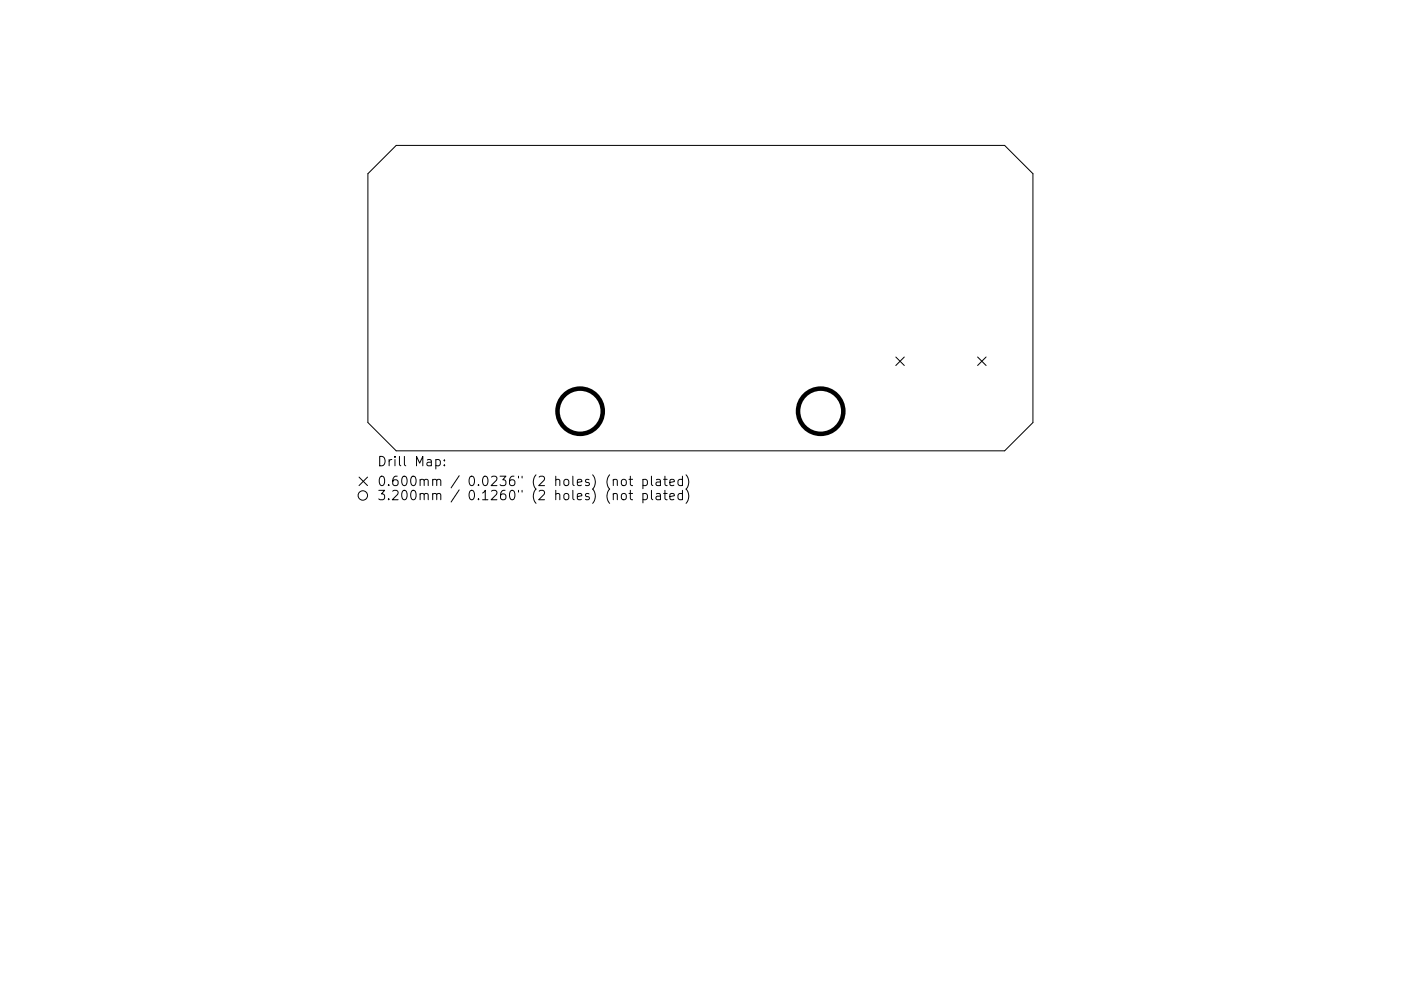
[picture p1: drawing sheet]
<svg xmlns="http://www.w3.org/2000/svg" width="297mm" height="210mm" viewBox="0 0 297 210" stroke-linecap="round" stroke-linejoin="round" font-family="sans-serif">
<defs><g id="words">
<g font-size="2.8">
<text x="79.9" y="98.9">Drill Map:</text>
<text x="79.9" y="103.1">0.600mm / 0.0236&quot; (2 holes) (not plated)</text>
<text x="79.9" y="106.1">3.200mm / 0.1260&quot; (2 holes) (not plated)</text>
</g>
</g></defs>
<g fill="none" stroke="#000" stroke-width=".21">
<path d="M78 36.9l6-6h129l6 6v52.8l-6 6h-129l-6-6zM189.9 75.7l1.8 1.8M191.7 75.7l-1.8 1.8M207.3 75.7l1.8 1.8M209.1 75.7l-1.8 1.8M92.4 97.6l.6-.1 .4 .4v.5l-.2 .3h-.8M94.2 98.6v.2M94.2 97.6v.2M76.1 101.2l1.8 1.8M77.9 101.2l-1.8 1.8M130 101.9a.5 .5 0 0 1 .9 .1v1M130 104.9a.5 .5 0 0 1 .9 .1v1"/>
<path d="M131.8 101.9a.54 .54 0 0 1 .6-.2 .54 .54 0 0 1 .4 .4v.5a.54 .54 0 0 1-.5 .4 .54 .54 0 0 1-.6-.4zM131.8 104.9a.54 .54 0 0 1 .6-.2 .54 .54 0 0 1 .4 .4v.5a.54 .54 0 0 1-.5 .4 .54 .54 0 0 1-.6-.4zM133.4 101.7h.7M133.4 104.7h.7M133.6 101v1.7l.1 .2 .4 .1M133.6 104v1.7l.1 .2 .4 .1M136.3 101.8l.6-.1 .4 .4v.5l-.2 .3h-.8M136.3 104.8l.6-.1 .4 .4v.5l-.2 .3h-.8M136.3 101.7v2M136.3 104.7v2M138.1 101v1.7l.3 .3M138.1 104v1.7l.3 .3"/>
<path d="M139.2 101.8h.7l.1 1.2M139.2 104.8h.7l.1 1.2M140 102.2l-.6 .1a.39 .39 0 0 0-.3 .3 .39 .39 0 0 0 .3 .4l.6-.1M140 105.2l-.6 .1a.39 .39 0 0 0-.3 .3 .39 .39 0 0 0 .3 .4l.6-.1M140.7 101.7h.8M140.7 104.7h.8M141 101v1.7l.1 .2 .4 .1M141 104v1.7l.1 .2 .4 .1M142 102.4l1-.2-.1-.4-.6-.1-.3 .3 .1 .9h.8M142 105.4l1-.2-.1-.4-.6-.1-.3 .3 .1 .9h.8M144.7 101.8l-.6-.1-.4 .4v.5l.2 .3h.8M144.7 104.8l-.6-.1-.4 .4v.5l.2 .3h.8"/>
<path d="M144.7 101v2M144.7 104v2M145.5 100.7a2.29 2.29 0 0 1 0 3.1M145.5 103.7a2.29 2.29 0 0 1 0 3.1"/>
<circle cx="76.9" cy="105.1" r="1"/>
</g>
<g fill="none" stroke="#000" stroke-width=".96">
<circle cx="123" cy="87.3" r="4.8"/>
<circle cx="174" cy="87.3" r="4.8"/>
</g>
<use href="#words"/>
</svg>
